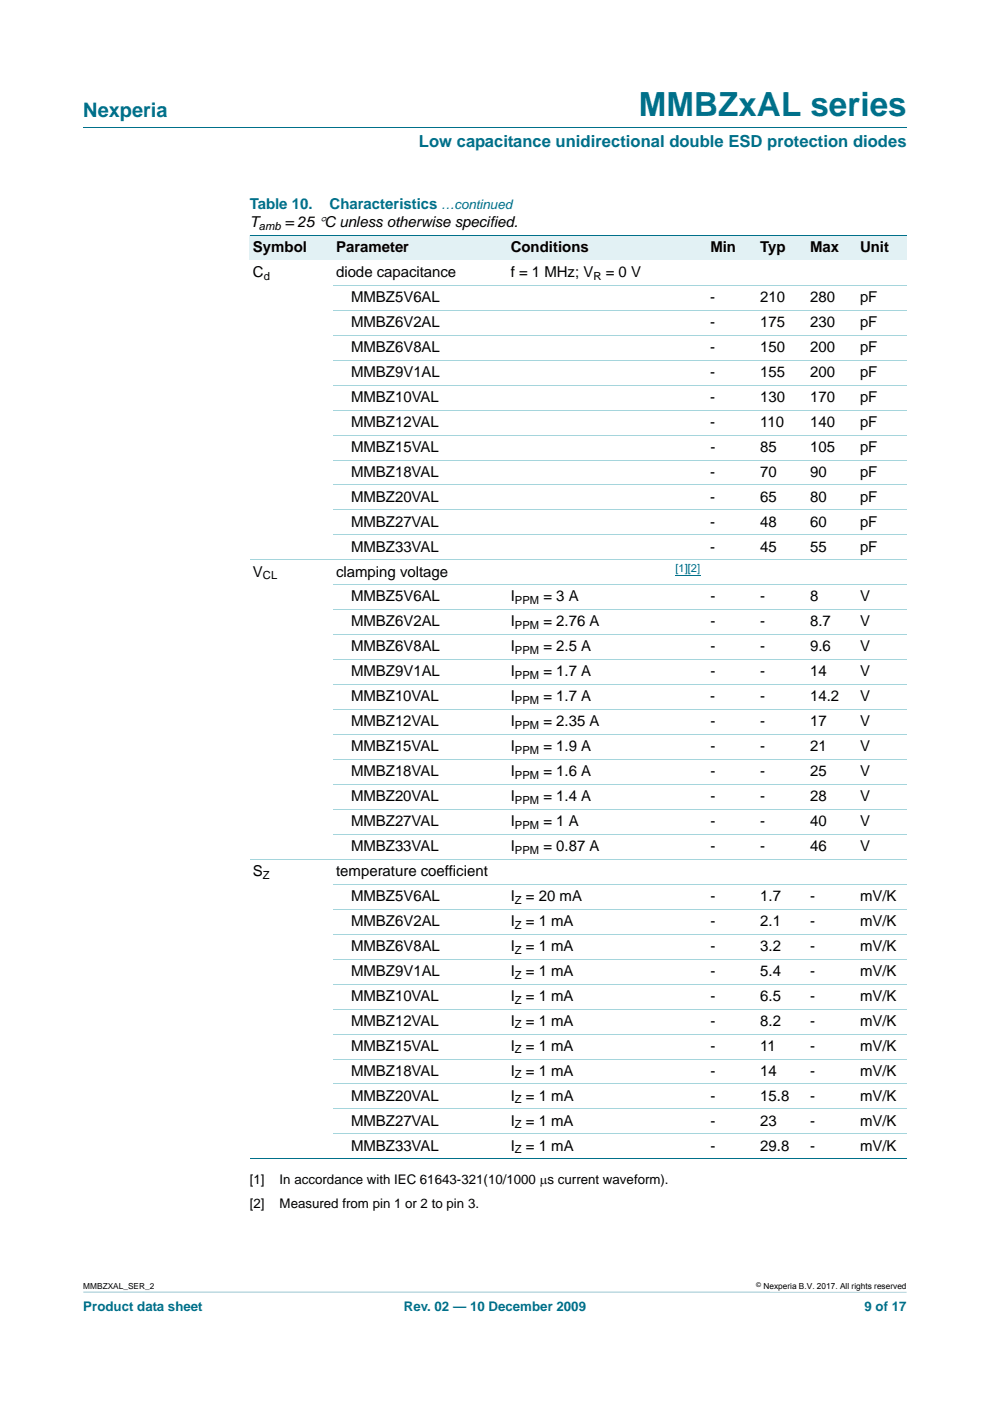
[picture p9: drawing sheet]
<svg xmlns="http://www.w3.org/2000/svg" width="210mm" height="297mm" viewBox="0 0 210 297" stroke-linecap="round" stroke-linejoin="round" font-family="sans-serif">
<defs><g id="words">
<text font-size="7" fill="#00708a" x="135.5" y="24.6">MMBZxAL series</text>
<text font-size="4.2" fill="#00708a" x="17.7" y="24.9">Nexperia</text>
<text font-size="3.5" fill="#00708a" x="88.9" y="31.1">Low capacitance unidirectional double ESD protection diodes</text>
<g font-size="3.2" fill="#00708a">
<text x="53" y="44.3">Table 10.</text>
<text x="69.9" y="44.3">Characteristics</text>
</g>
<g font-size="3.2">
<text x="53" y="48.2">T</text>
<text x="53.7" y="53.4">Symbol</text>
<text x="60.4" y="48.2">= 25 °C unless otherwise specified.</text>
<text x="71.3" y="53.4">Parameter</text>
<text x="108.3" y="53.4">Conditions</text>
<text x="150.7" y="53.4">Min</text>
<text x="161.2" y="53.4">Typ</text>
<text x="171.8" y="53.4">Max</text>
<text x="182.4" y="53.4">Unit</text>
<text x="53.7" y="58.7">C</text>
<text x="71.3" y="58.7">diode capacitance</text>
<text x="108.3" y="58.7">f = 1 MHz; V</text>
<text x="128.5" y="58.7">= 0 V</text>
<text x="74.5" y="64">MMBZ5V6AL</text>
<text x="150.7" y="64">-</text>
<text x="161.2" y="64">210</text>
<text x="171.8" y="64">280</text>
<text x="182.4" y="64">pF</text>
<text x="74.5" y="69.3">MMBZ6V2AL</text>
<text x="150.7" y="69.3">-</text>
<text x="161.2" y="69.3">175</text>
<text x="171.8" y="69.3">230</text>
<text x="182.4" y="69.3">pF</text>
<text x="74.5" y="74.6">MMBZ6V8AL</text>
<text x="150.7" y="74.6">-</text>
<text x="161.2" y="74.6">150</text>
<text x="171.8" y="74.6">200</text>
<text x="182.4" y="74.6">pF</text>
<text x="74.5" y="79.9">MMBZ9V1AL</text>
<text x="150.7" y="79.9">-</text>
<text x="161.2" y="79.9">155</text>
<text x="171.8" y="79.9">200</text>
<text x="182.4" y="79.9">pF</text>
<text x="74.5" y="85.2">MMBZ10VAL</text>
<text x="150.7" y="85.2">-</text>
<text x="161.2" y="85.2">130</text>
<text x="171.8" y="85.2">170</text>
<text x="182.4" y="85.2">pF</text>
<text x="74.5" y="90.5">MMBZ12VAL</text>
<text x="74.5" y="95.8">MMBZ15VAL</text>
<text x="150.7" y="90.5">-</text>
<text x="150.7" y="95.8">-</text>
<text x="161.2" y="90.5">110</text>
<text x="161.2" y="95.8">85</text>
<text x="171.8" y="90.5">140</text>
<text x="171.8" y="95.8">105</text>
<text x="182.4" y="90.5">pF</text>
<text x="182.4" y="95.8">pF</text>
<text x="74.5" y="101.1">MMBZ18VAL</text>
<text x="150.7" y="101.1">-</text>
<text x="161.2" y="101.1">70</text>
<text x="171.8" y="101.1">90</text>
<text x="182.4" y="101.1">pF</text>
<text x="74.5" y="106.4">MMBZ20VAL</text>
<text x="150.7" y="106.4">-</text>
<text x="161.2" y="106.4">65</text>
<text x="171.8" y="106.4">80</text>
<text x="182.4" y="106.4">pF</text>
<text x="74.5" y="111.7">MMBZ27VAL</text>
<text x="150.7" y="111.7">-</text>
<text x="161.2" y="111.7">48</text>
<text x="171.8" y="111.7">60</text>
<text x="182.4" y="111.7">pF</text>
<text x="74.5" y="117">MMBZ33VAL</text>
<text x="150.7" y="117">-</text>
<text x="161.2" y="117">45</text>
<text x="171.8" y="117">55</text>
<text x="182.4" y="117">pF</text>
<text x="53.7" y="122.3">V</text>
<text x="71.3" y="122.2">clamping voltage</text>
<text x="74.5" y="127.5">MMBZ5V6AL</text>
<text x="108.3" y="127.5">I</text>
<text x="115.3" y="127.5">= 3 A</text>
<text x="150.7" y="127.5">-</text>
<text x="161.2" y="127.5">-</text>
<text x="171.8" y="127.5">8</text>
<text x="182.4" y="127.5">V</text>
<text x="74.5" y="132.8">MMBZ6V2AL</text>
<text x="108.3" y="132.8">I</text>
<text x="115.3" y="132.8">= 2.76 A</text>
<text x="150.7" y="132.8">-</text>
<text x="161.3" y="132.8">-</text>
<text x="171.8" y="132.8">8.7</text>
<text x="182.4" y="132.8">V</text>
<text x="74.5" y="143.4">MMBZ9V1AL</text>
<text x="74.5" y="138.1">MMBZ6V8AL</text>
<text x="108.3" y="143.4">I</text>
<text x="108.3" y="138.1">I</text>
<text x="115.3" y="138.1">= 2.5 A</text>
<text x="115.3" y="143.4">= 1.7 A</text>
<text x="150.7" y="138.1">-</text>
<text x="150.7" y="143.4">-</text>
<text x="161.2" y="138.1">-</text>
<text x="161.2" y="143.4">-</text>
<text x="171.8" y="138.1">9.6</text>
<text x="171.8" y="143.4">14</text>
<text x="182.4" y="138.1">V</text>
<text x="182.4" y="143.4">V</text>
<text x="74.5" y="148.7">MMBZ10VAL</text>
<text x="108.3" y="148.7">I</text>
<text x="115.3" y="148.7">= 1.7 A</text>
<text x="150.7" y="148.7">-</text>
<text x="161.2" y="148.7">-</text>
<text x="171.8" y="148.7">14.2</text>
<text x="182.4" y="148.7">V</text>
<text x="74.5" y="154">MMBZ12VAL</text>
<text x="108.3" y="154">I</text>
<text x="115.3" y="154">= 2.35 A</text>
<text x="150.7" y="154">-</text>
<text x="161.2" y="154">-</text>
<text x="171.8" y="154">17</text>
<text x="182.4" y="154">V</text>
<text x="74.5" y="159.3">MMBZ15VAL</text>
<text x="108.3" y="159.3">I</text>
<text x="115.3" y="159.3">= 1.9 A</text>
<text x="150.7" y="159.3">-</text>
<text x="161.2" y="159.3">-</text>
<text x="171.8" y="159.3">21</text>
<text x="182.4" y="159.3">V</text>
<text x="74.5" y="164.6">MMBZ18VAL</text>
<text x="108.3" y="164.6">I</text>
<text x="115.3" y="164.6">= 1.6 A</text>
<text x="150.7" y="164.6">-</text>
<text x="161.2" y="164.6">-</text>
<text x="171.8" y="164.6">25</text>
<text x="182.4" y="164.6">V</text>
<text x="74.5" y="169.9">MMBZ20VAL</text>
<text x="108.3" y="169.9">I</text>
<text x="115.3" y="169.9">= 1.4 A</text>
<text x="150.7" y="169.9">-</text>
<text x="161.2" y="169.9">-</text>
<text x="171.8" y="169.9">28</text>
<text x="182.4" y="169.9">V</text>
<text x="74.5" y="175.2">MMBZ27VAL</text>
<text x="108.3" y="175.2">I</text>
<text x="115.3" y="175.2">= 1 A</text>
<text x="150.7" y="175.2">-</text>
<text x="161.2" y="175.2">-</text>
<text x="171.8" y="175.2">40</text>
<text x="182.4" y="175.2">V</text>
<text x="53.7" y="185.7">S</text>
<text x="71.3" y="185.7">temperature coefficient</text>
<text x="74.5" y="180.4">MMBZ33VAL</text>
<text x="108.3" y="180.4">I</text>
<text x="115.3" y="180.4">= 0.87 A</text>
<text x="150.7" y="180.4">-</text>
<text x="161.2" y="180.4">-</text>
<text x="171.8" y="180.4">46</text>
<text x="182.4" y="180.4">V</text>
<text x="74.5" y="191">MMBZ5V6AL</text>
<text x="108.3" y="191">I</text>
<text x="111.5" y="191">= 20 mA</text>
<text x="150.7" y="191">-</text>
<text x="161.2" y="191">1.7</text>
<text x="171.8" y="191">-</text>
<text x="182.4" y="191">mV/K</text>
<text x="74.5" y="196.3">MMBZ6V2AL</text>
<text x="108.3" y="196.3">I</text>
<text x="111.5" y="196.3">= 1 mA</text>
<text x="150.7" y="196.3">-</text>
<text x="161.2" y="196.3">2.1</text>
<text x="171.8" y="196.3">-</text>
<text x="182.4" y="196.3">mV/K</text>
<text x="74.5" y="201.6">MMBZ6V8AL</text>
<text x="108.3" y="201.6">I</text>
<text x="111.5" y="201.6">= 1 mA</text>
<text x="150.7" y="201.6">-</text>
<text x="161.2" y="201.6">3.2</text>
<text x="171.8" y="201.6">-</text>
<text x="182.4" y="201.6">mV/K</text>
<text x="74.5" y="206.9">MMBZ9V1AL</text>
<text x="108.3" y="206.9">I</text>
<text x="111.5" y="206.9">= 1 mA</text>
<text x="150.7" y="206.9">-</text>
<text x="161.2" y="206.9">5.4</text>
<text x="171.8" y="206.9">-</text>
<text x="182.4" y="206.9">mV/K</text>
<text x="74.5" y="212.2">MMBZ10VAL</text>
<text x="108.3" y="212.2">I</text>
<text x="111.5" y="212.2">= 1 mA</text>
<text x="150.7" y="212.2">-</text>
<text x="161.2" y="212.2">6.5</text>
<text x="171.8" y="212.2">-</text>
<text x="182.4" y="212.2">mV/K</text>
<text x="74.5" y="217.5">MMBZ12VAL</text>
<text x="108.3" y="217.5">I</text>
<text x="111.5" y="217.5">= 1 mA</text>
<text x="150.7" y="217.5">-</text>
<text x="161.2" y="217.5">8.2</text>
<text x="171.8" y="217.5">-</text>
<text x="182.4" y="217.5">mV/K</text>
<text x="74.5" y="222.8">MMBZ15VAL</text>
<text x="108.3" y="222.8">I</text>
<text x="111.5" y="222.8">= 1 mA</text>
<text x="150.7" y="222.8">-</text>
<text x="161.2" y="222.8">11</text>
<text x="171.8" y="222.8">-</text>
<text x="182.4" y="222.8">mV/K</text>
<text x="74.5" y="228.1">MMBZ18VAL</text>
<text x="74.5" y="233.4">MMBZ20VAL</text>
<text x="108.3" y="228.1">I</text>
<text x="108.3" y="233.4">I</text>
<text x="111.5" y="228.1">= 1 mA</text>
<text x="111.5" y="233.4">= 1 mA</text>
<text x="150.7" y="228.1">-</text>
<text x="150.7" y="233.4">-</text>
<text x="161.2" y="228.1">14</text>
<text x="161.3" y="233.4">15.8</text>
<text x="171.8" y="228.1">-</text>
<text x="171.8" y="233.4">-</text>
<text x="182.4" y="228.1">mV/K</text>
<text x="182.4" y="233.4">mV/K</text>
<text x="74.5" y="238.7">MMBZ27VAL</text>
<text x="108.3" y="238.7">I</text>
<text x="111.5" y="238.7">= 1 mA</text>
<text x="150.7" y="238.7">-</text>
<text x="161.2" y="238.7">23</text>
<text x="171.8" y="238.7">-</text>
<text x="182.4" y="238.7">mV/K</text>
<text x="74.5" y="243.9">MMBZ33VAL</text>
<text x="108.3" y="243.9">I</text>
<text x="111.5" y="243.9">= 1 mA</text>
<text x="150.7" y="243.9">-</text>
<text x="161.3" y="243.9">29.8</text>
<text x="171.8" y="243.9">-</text>
<text x="182.4" y="243.9">mV/K</text>
</g>
<g font-size="2.8" fill="#00708a">
<text x="93.6" y="44.3">…continued</text>
<text x="17.7" y="277.9">Product data sheet</text>
<text x="85.6" y="277.9">Rev. 02 — 10 December 2009</text>
<text x="183.4" y="277.9">9 of 17</text>
</g>
<g font-size="2.8">
<text x="53" y="251.1">[1]</text>
<text x="59.3" y="251.1">In accordance with IEC 61643-321(10/1000 μs current waveform).</text>
<text x="53" y="256.1">[2]</text>
<text x="59.3" y="256.1">Measured from pin 1 or 2 to pin 3.</text>
</g>
<g font-size="2.4">
<text x="54.9" y="48.7">amb</text>
<text x="55.9" y="59.3">d</text>
<text x="125.9" y="59.3">R</text>
<text x="55.8" y="122.8">CL</text>
<text x="109.2" y="128.1">PPM</text>
<text x="109.2" y="133.4">PPM</text>
<text x="109.2" y="138.7">PPM</text>
<text x="109.2" y="144">PPM</text>
<text x="109.2" y="149.3">PPM</text>
<text x="109.2" y="154.6">PPM</text>
<text x="109.2" y="159.9">PPM</text>
<text x="109.2" y="165.1">PPM</text>
<text x="109.2" y="170.4">PPM</text>
<text x="109.2" y="175.7">PPM</text>
<text x="109.2" y="181">PPM</text>
<text x="55.8" y="186.3">Z</text>
<text x="109.2" y="191.6">Z</text>
<text x="109.2" y="196.9">Z</text>
<text x="109.2" y="202.2">Z</text>
<text x="109.2" y="207.5">Z</text>
<text x="109.2" y="212.8">Z</text>
<text x="109.2" y="218.1">Z</text>
<text x="109.2" y="223.4">Z</text>
<text x="109.2" y="228.6">Z</text>
<text x="109.2" y="233.9">Z</text>
<text x="109.2" y="239.2">Z</text>
<text x="109.2" y="244.5">Z</text>
</g>
<text font-size="2.4" fill="#00f" x="143.3" y="121.3">[1][2]</text>
<g font-size="1.8">
<text x="17.7" y="273.3">MMBZXAL_SER_2</text>
<text x="161.9" y="273.4">Nexperia B.V. 2017. All rights reserved</text>
</g>
<text font-size="1.4" x="160.4" y="272.9">©</text>
</g></defs>
<path d="M17.7 273.9l174.6 .1z" fill="#00708a"/>
<path d="M17.7 27h174.6" fill="none" stroke="#00708a" stroke-width=".21"/>
<path d="M143.3 122h5.2" fill="none" stroke="#00f" stroke-width=".21"/>
<g fill="#e2f1f4">
<path d="M53 49.9h17.6v5.3h-17.6z"/>
<path d="M70.6 49.9h37v5.3h-37z"/>
<path d="M107.6 49.9h33.5v5.3h-33.5z"/>
<path d="M141.1 49.9h19.4v5.3h-19.4z"/>
<path d="M160.5 49.9h10.6v5.3h-10.6z"/>
<path d="M171.1 49.9h10.6v5.3h-10.6z"/>
<path d="M181.7 49.9h10.6v5.3h-10.6z"/>
</g>
<path d="M53 49.9h139.3M53 245.7h139.3" fill="none" stroke="#00708a" stroke-width=".21"/>
<g fill="none" stroke="#a5d5dc" stroke-width=".21">
<path d="M70.6 60.5h121.7M70.6 65.8h121.7M70.6 71.1h121.7M70.6 76.4h121.7M70.6 81.7h121.7M70.6 87h121.7M70.6 92.2h121.7M70.6 97.5h121.7M53 118.7h139.3M70.6 102.8h121.7M70.6 108.1h121.7M70.6 113.4h121.7"/>
<path d="M70.6 124h121.7M70.6 129.3h121.7M70.6 134.6h121.7M70.6 139.9h121.7M70.6 145.2h121.7M70.6 150.5h121.7M70.6 155.7h121.7M70.6 161h121.7M70.6 166.3h121.7M70.6 171.6h121.7M70.6 176.9h121.7M53 182.2h139.3"/>
<path d="M70.6 187.5h121.7M70.6 192.8h121.7M70.6 198.1h121.7M70.6 203.4h121.7M70.6 208.7h121.7M70.6 214h121.7M70.6 219.2h121.7M70.6 224.5h121.7M70.6 229.8h121.7M70.6 235.1h121.7M70.6 240.4h121.7"/>
</g>
<use href="#words"/>
</svg>
